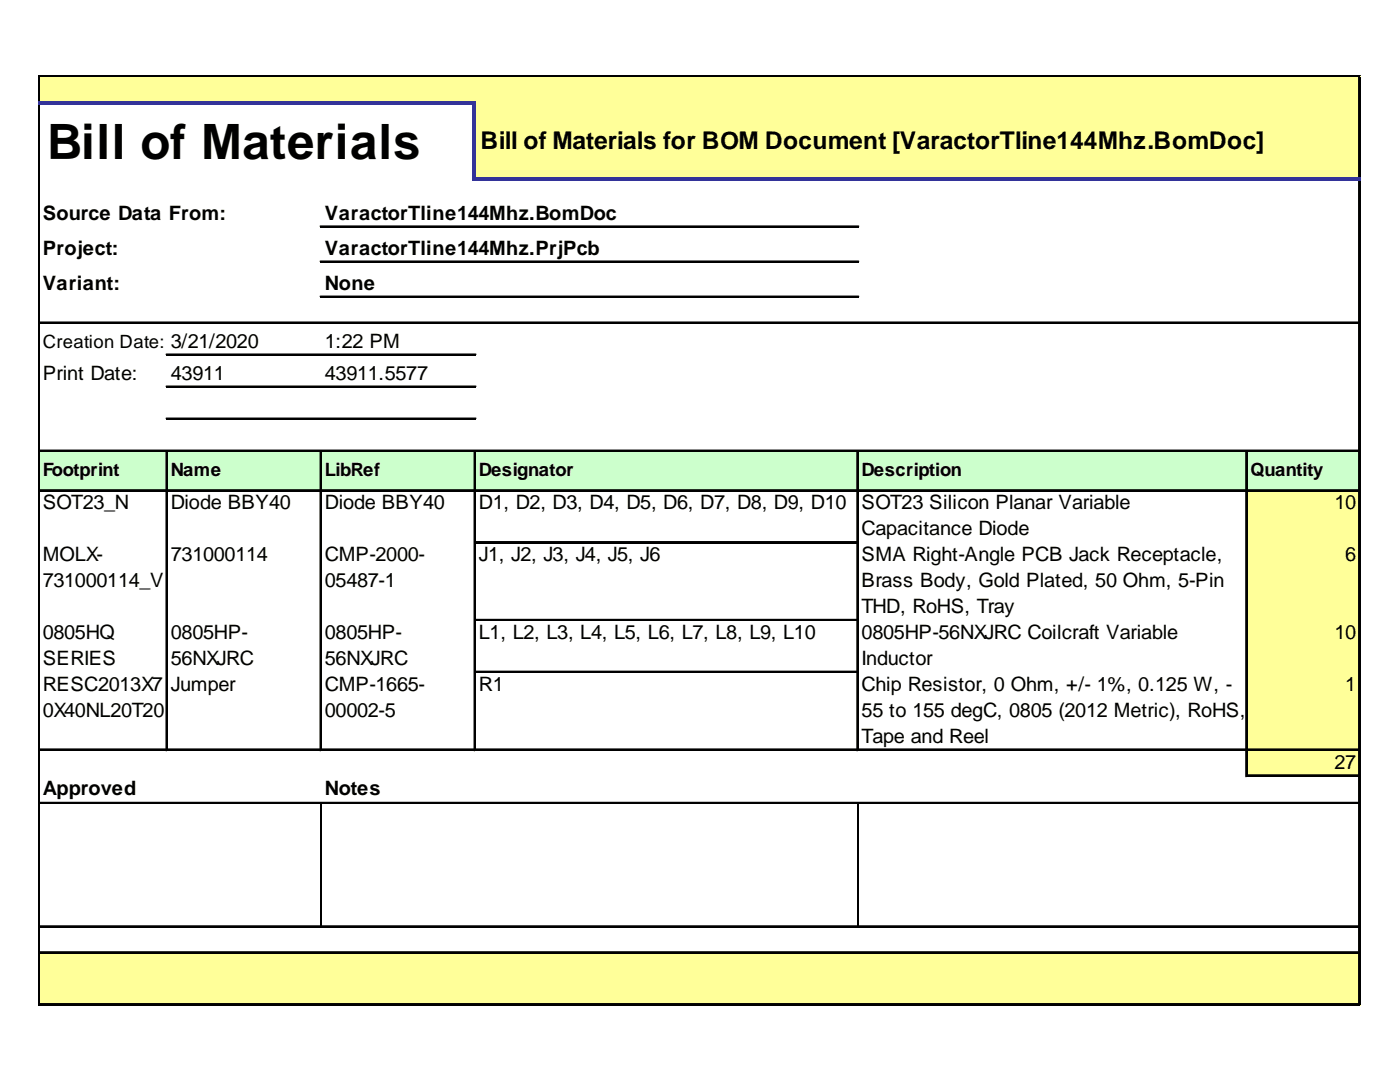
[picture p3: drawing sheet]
<svg xmlns="http://www.w3.org/2000/svg" width="279mm" height="216mm" viewBox="0 0 279 216" stroke-linecap="round" stroke-linejoin="round" font-family="sans-serif">
<defs><g id="words">
<text font-size="9.7" x="9.4" y="31.7">Bill of Materials</text>
<text font-size="4.9" x="95.9" y="29.8">Bill of Materials for BOM Document [VaractorTline144Mhz.BomDoc]</text>
<g font-size="4">
<text x="8.5" y="43.8">Source Data From:</text>
<text x="64.8" y="43.8">VaractorTline144Mhz.BomDoc</text>
<text x="8.5" y="50.8">Project:</text>
<text x="64.8" y="50.8">VaractorTline144Mhz.PrjPcb</text>
<text x="8.5" y="57.8">Variant:</text>
<text x="64.8" y="57.8">None</text>
<text x="64.8" y="69.4">1:22 PM</text>
<text x="8.5" y="75.8">Print Date:</text>
<text x="34.1" y="75.8">43911</text>
<text x="64.8" y="75.8">43911.5577</text>
<text x="8.5" y="101.6">SOT23_N</text>
<text x="34.1" y="101.6">Diode BBY40</text>
<text x="64.8" y="101.6">Diode BBY40</text>
<text x="95.6" y="101.6">D1, D2, D3, D4, D5, D6, D7, D8, D9, D10</text>
<text x="172" y="101.6">SOT23 Silicon Planar Variable</text>
<text x="266.3" y="101.6">10</text>
<text x="172" y="106.8">Capacitance Diode</text>
<text x="8.5" y="112">MOLX-</text>
<text x="34.1" y="112">731000114</text>
<text x="64.8" y="112">CMP-2000-</text>
<text x="95.6" y="112">J1, J2, J3, J4, J5, J6</text>
<text x="172" y="112">SMA Right-Angle PCB Jack Receptacle,</text>
<text x="268.4" y="112">6</text>
<text x="8.5" y="117.2">731000114_V</text>
<text x="64.8" y="117.2">05487-1</text>
<text x="172" y="117.2">Brass Body, Gold Plated, 50 Ohm, 5-Pin</text>
<text x="172" y="122.3">THD, RoHS, Tray</text>
<text x="8.5" y="127.5">0805HQ</text>
<text x="34.1" y="127.5">0805HP-</text>
<text x="64.8" y="127.5">0805HP-</text>
<text x="95.6" y="127.5">L1, L2, L3, L4, L5, L6, L7, L8, L9, L10</text>
<text x="172" y="127.5">0805HP-56NXJRC Coilcraft Variable</text>
<text x="266.3" y="127.5">10</text>
<text x="8.5" y="132.7">SERIES</text>
<text x="8.5" y="137.9">RESC2013X7</text>
<text x="34.1" y="132.7">56NXJRC</text>
<text x="34.1" y="137.9">Jumper</text>
<text x="64.8" y="132.7">56NXJRC</text>
<text x="64.8" y="137.9">CMP-1665-</text>
<text x="95.6" y="137.9">R1</text>
<text x="172" y="132.7">Inductor</text>
<text x="172" y="137.9">Chip Resistor, 0 Ohm, +/- 1%, 0.125 W, -</text>
<text x="268.4" y="137.9">1</text>
<text x="8.5" y="143">0X40NL20T20</text>
<text x="64.8" y="143">00002-5</text>
<text x="172" y="143">55 to 155 degC, 0805 (2012 Metric), RoHS,</text>
<text x="172" y="148.2">Tape and Reel</text>
<text x="266.3" y="153.4">27</text>
<text x="8.5" y="158.5">Approved</text>
<text x="64.8" y="158.5">Notes</text>
</g>
<g font-size="3.7">
<text x="8.5" y="69.4">Creation Date: 3/21/2020</text>
<text x="8.5" y="95">Footprint</text>
<text x="34.1" y="95">Name</text>
<text x="64.8" y="95">LibRef</text>
<text x="95.6" y="95">Designator</text>
<text x="172" y="95">Description</text>
<text x="249.6" y="95">Quantity</text>
</g>
</g></defs>
<g fill="#ff9">
<path d="M7.9 15.3h263.6v5.5h-263.6z"/>
<path d="M94.7 20.5h176.8v15.5h-176.8z"/>
</g>
<path d="M7.9 89.9h263.6v8.2h-263.6z" fill="#cfc"/>
<g fill="#ff9">
<path d="M248.7 97.8h22.8v10.6h-22.8z"/>
<path d="M248.7 108.1h22.8v15.8h-22.8z"/>
<path d="M248.7 123.6h22.8v10.7h-22.8z"/>
<path d="M248.7 134h22.8v15.8h-22.8z"/>
<path d="M248.7 149.5h22.8v5.5h-22.8z"/>
<path d="M7.9 190h263.6v10.6h-263.6z"/>
</g>
<path d="M7.6 15v5.2M7.8 15v5.2M271.2 15.3v20.1M271.3 15.3v20.1" fill="none" stroke="#000" stroke-width=".3"/>
<path d="M94.4 20.8h.6v15.2h-.6z" fill="#339"/>
<g fill="none" stroke="#000" stroke-width=".3">
<path d="M7.9 15h263.6M7.9 15.2h263.6M7.6 20.8v179.8M7.8 20.8v179.8M271.2 36v164.6M271.3 36v164.6M33.2 90.2v59.6M33.3 90.2v59.6M63.9 90.2v59.6M64.1 90.2v59.6M94.7 90.2v59.6M94.8 90.2v59.6"/>
<path d="M171 90.2v59.6M171.2 90.2v59.6M248.7 90.2v64.8M248.8 90.2v64.8M64.1 160.4v24.4M171.2 160.4v24.4"/>
</g>
<g fill="#339">
<path d="M7.6 20.2h87.4v.6h-87.4z"/>
<path d="M95 35.4h176.5v.6h-176.5z"/>
</g>
<g fill="none" stroke="#000" stroke-width=".3">
<path d="M63.9 45.1h107.5M63.9 45.3h107.5M63.9 52.1h107.5M63.9 52.3h107.5M63.9 59.1h107.5M63.9 59.3h107.5M7.9 64.3h263.6M7.9 64.4h263.6M33.2 70.7h61.8M33.2 70.8h61.8M33.2 77.1h61.8M33.2 77.2h61.8"/>
<path d="M7.9 89.9h263.6M7.9 90h263.6M7.9 97.8h263.6M7.9 97.9h263.6M33.2 83.5h61.8M33.2 83.6h61.8M95 108.1h76M95 108.3h76M95 123.6h76M95 123.8h76M95 134h76M95 134.1h76"/>
<path d="M7.9 149.5h263.6M7.9 149.6h263.6M249 154.7h22.5M249 154.8h22.5M7.9 160.1h263.6M7.9 160.3h263.6M7.9 184.8h263.6M7.9 184.9h263.6M7.9 190h263.6M7.9 190.1h263.6M7.9 200.3h263.6M7.9 200.4h263.6"/>
</g>
<use href="#words"/>
</svg>
